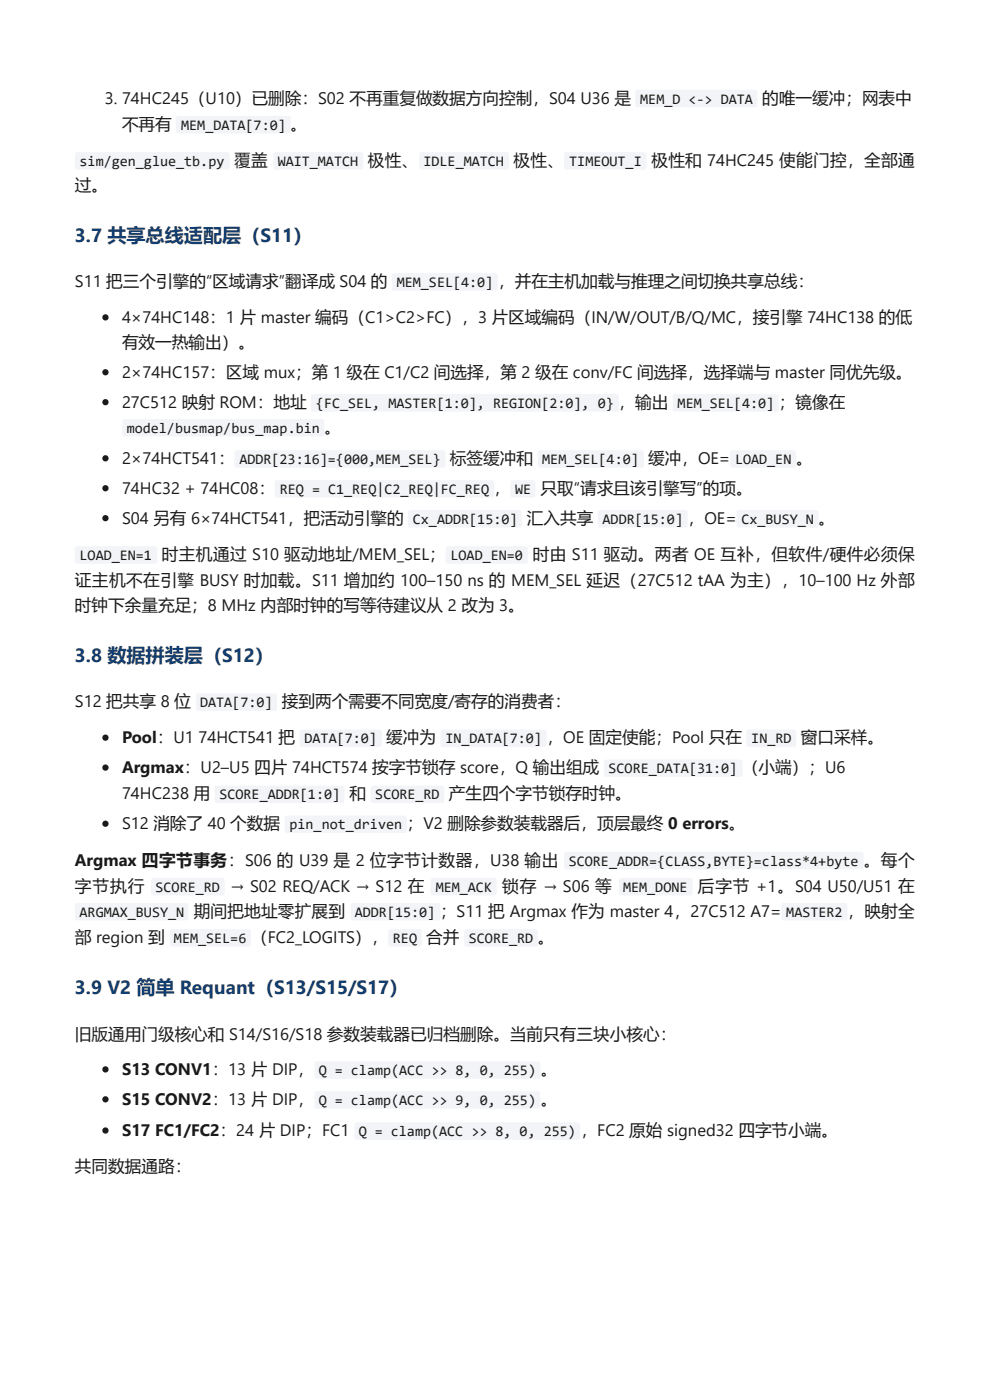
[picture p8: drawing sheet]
<svg xmlns="http://www.w3.org/2000/svg" width="210mm" height="297mm" viewBox="0 0 210 297" stroke-linecap="round" stroke-linejoin="round" font-family="sans-serif">
<defs><g id="words">
<g font-size="4.1" fill="#123f73">
<text x="15.9" y="51.3">3.7 共享总线适配层（S11）</text>
<text x="15.9" y="140.5">3.8 数据拼装层（S12）</text>
<text x="15.9" y="210.9">3.9 V2 简单 Requant（S13/S15/S17）</text>
</g>
<g font-size="3.5" fill="#1a1a1a">
<text x="22.2" y="22">3. 74HC245（U10）已删除：S02 不再重复做数据方向控制，S04 U36 是</text>
<text x="161.6" y="22">的唯一缓冲；网表中</text>
<text x="25.9" y="27.5">不再有</text>
<text x="61.6" y="27.5">。</text>
<text x="49.6" y="35.2">覆盖</text>
<text x="78" y="35.2">极性、</text>
<text x="108.9" y="35.2">极性、</text>
<text x="138.1" y="35.2">极性和 74HC245 使能门控，全部通</text>
<text x="15.9" y="40.5">过。</text>
<text x="15.9" y="60.9">S11 把三个引擎的“区域请求”翻译成 S04 的</text>
<text x="105.6" y="60.9">，并在主机加载与推理之间切换共享总线：</text>
<text x="25.9" y="68.5">4×74HC148：1 片 master 编码（C1&gt;C2&gt;FC），3 片区域编码（IN/W/OUT/B/Q/MC，接引擎 74HC138 的低</text>
<text x="25.9" y="73.8">有效一热输出）。</text>
<text x="25.9" y="80.2">2×74HC157：区域 mux；第 1 级在 C1/C2 间选择，第 2 级在 conv/FC 间选择，选择端与 master 同优先级。</text>
<text x="25.9" y="86.5">27C512 映射 ROM：地址</text>
<text x="131.1" y="86.5">，输出</text>
<text x="165.1" y="86.5">；镜像在</text>
<text x="68.8" y="91.8">。</text>
<text x="25.9" y="98.4">2×74HCT541：</text>
<text x="95.4" y="98.4">标签缓冲和</text>
<text x="137.4" y="98.4">缓冲，OE=</text>
<text x="168.8" y="98.4">。</text>
<text x="25.9" y="104.8">74HC32 + 74HC08：</text>
<text x="104.7" y="104.8">，</text>
<text x="114.6" y="104.8">只取“请求且该引擎写”的项。</text>
<text x="25.9" y="111.1">S04 另有 6×74HCT541，把活动引擎的</text>
<text x="111.7" y="111.1">汇入共享</text>
<text x="145.8" y="111.1">，OE=</text>
<text x="173.6" y="111.1">。</text>
<text x="34.3" y="118.8">时主机通过 S10 驱动地址/MEM_SEL；</text>
<text x="112.9" y="118.8">时由 S11 驱动。两者 OE 互补，但软件/硬件必须保</text>
<text x="15.9" y="124.4">证主机不在引擎 BUSY 时加载。S11 增加约 100–150 ns 的 MEM_SEL 延迟（27C512 tAA 为主），10–100 Hz 外部</text>
<text x="15.9" y="129.6">时钟下余量充足；8 MHz 内部时钟的写等待建议从 2 改为 3。</text>
<text x="15.9" y="150">S12 把共享 8 位</text>
<text x="59.7" y="150">接到两个需要不同宽度/寄存的消费者：</text>
<text x="25.9" y="157.7">Pool：U1</text>
<text x="42.1" y="157.7">74HCT541 把</text>
<text x="81.9" y="157.7">缓冲为</text>
<text x="115.9" y="157.7">，OE 固定使能；Pool 只在</text>
<text x="169.8" y="157.7">窗口采样。</text>
<text x="25.9" y="164">Argmax：U2–U5 四片 74HCT574 按字节锁存 score，Q 输出组成</text>
<text x="157.3" y="164">（小端）；U6</text>
<text x="25.9" y="169.6">74HC238 用</text>
<text x="74.1" y="169.6">和</text>
<text x="95.2" y="169.6">产生四个字节锁存时钟。</text>
<text x="25.9" y="175.9">S12 消除了 40 个数据</text>
<text x="86.3" y="175.9">；V2 删除参数装载器后，顶层最终 0 errors。</text>
<text x="15.9" y="183.6">Argmax 四字节事务：S06 的 U39 是 2 位字节计数器，U38 输出</text>
<text x="183.1" y="183.6">。每个</text>
<text x="15.9" y="189.2">字节执行</text>
<text x="48.8" y="189.2">→ S02 REQ/ACK → S12 在</text>
<text x="106.5" y="189.2">锁存 → S06 等</text>
<text x="147.9" y="189.2">后字节 +1。S04 U50/U51 在</text>
<text x="41.1" y="194.5">期间把地址零扩展到</text>
<text x="93.3" y="194.5">；S11 把 Argmax 作为 master 4，27C512 A7=</text>
<text x="179.7" y="194.5">，映射全</text>
<text x="15.9" y="200">部 region 到</text>
<text x="53.2" y="200">（FC2_LOGITS），</text>
<text x="90.4" y="200">合并</text>
<text x="114" y="200">。</text>
<text x="15.9" y="220.7">旧版通用门级核心和 S14/S16/S18 参数装载器已归档删除。当前只有三块小核心：</text>
<text x="25.9" y="228.1">S13 CONV1：13 片 DIP，</text>
<text x="114.6" y="228.1">。</text>
<text x="25.9" y="234.4">S15 CONV2：13 片 DIP，</text>
<text x="114.6" y="234.4">。</text>
<text x="25.9" y="241">S17 FC1/FC2：24 片 DIP；FC1</text>
<text x="123.1" y="241">，FC2 原始 signed32 四字节小端。</text>
<text x="15.9" y="248.7">共同数据通路：</text>
</g>
<g font-size="3.1" fill="#1a1a1a">
<text x="135.7" y="22">MEM_D &lt;-&gt; DATA</text>
<text x="38.4" y="27.5">MEM_DATA[7:0]</text>
<text x="16.9" y="35.2">sim/gen_glue_tb.py</text>
<text x="58.9" y="35.2">WAIT_MATCH</text>
<text x="89.8" y="35.2">IDLE_MATCH</text>
<text x="120.7" y="35.2">TIMEOUT_I</text>
<text x="84.1" y="60.9">MEM_SEL[4:0]</text>
<text x="67" y="86.5">{FC_SEL, MASTER[1:0], REGION[2:0], 0}</text>
<text x="143.7" y="86.5">MEM_SEL[4:0]</text>
<text x="26.9" y="91.8">model/busmap/bus_map.bin</text>
<text x="50.7" y="98.4">ADDR[23:16]={000,MEM_SEL}</text>
<text x="115" y="98.4">MEM_SEL[4:0]</text>
<text x="155.8" y="98.4">LOAD_EN</text>
<text x="59.3" y="104.8">REQ = C1_REQ|C2_REQ|FC_REQ</text>
<text x="109.2" y="104.8">WE</text>
<text x="87.5" y="111.1">Cx_ADDR[15:0]</text>
<text x="127.8" y="111.1">ADDR[15:0]</text>
<text x="157.2" y="111.1">Cx_BUSY_N</text>
<text x="16.9" y="118.8">LOAD_EN=1</text>
<text x="95.5" y="118.8">LOAD_EN=0</text>
<text x="42.4" y="150">DATA[7:0]</text>
<text x="64.6" y="157.7">DATA[7:0]</text>
<text x="94.4" y="157.7">IN_DATA[7:0]</text>
<text x="159.3" y="157.7">IN_RD</text>
<text x="129" y="164">SCORE_DATA[31:0]</text>
<text x="46.5" y="169.6">SCORE_ADDR[1:0]</text>
<text x="79.6" y="169.6">SCORE_RD</text>
<text x="61.4" y="175.9">pin_not_driven</text>
<text x="120.6" y="183.6">SCORE_ADDR={CLASS,BYTE}=class*4+byte</text>
<text x="33" y="189.2">SCORE_RD</text>
<text x="92.4" y="189.2">MEM_ACK</text>
<text x="132.1" y="189.2">MEM_DONE</text>
<text x="16.9" y="194.5">ARGMAX_BUSY_N</text>
<text x="75.2" y="194.5">ADDR[15:0]</text>
<text x="166.7" y="194.5">MASTER2</text>
<text x="36.9" y="200">MEM_SEL=6</text>
<text x="83.3" y="200">REQ</text>
<text x="99.4" y="200">SCORE_RD</text>
<text x="67.6" y="228.1">Q = clamp(ACC &gt;&gt; 8, 0, 255)</text>
<text x="67.6" y="234.4">Q = clamp(ACC &gt;&gt; 9, 0, 255)</text>
<text x="76" y="241">Q = clamp(ACC &gt;&gt; 8, 0, 255)</text>
</g>
</g></defs>
<g fill="#f2f4f7">
<path d="M134.8 19.2l.4-.2 25 .1 .4 .4v2.8l-.2 .3-.3 .2-25-.1-.3-.2-.1-.3v-2.6z"/>
<path d="M37.5 24.8l.3-.2h23.4l.4 .4v2.9l-.2 .3-.3 .1h-23.4l-.3-.2-.1-.3v-2.7z"/>
<path d="M16 32.4l.4-.1h31.8l.2 .1 .3 .3v2.8l-.2 .3-.3 .2h-31.8l-.3-.1-.2-.3v-2.8z"/>
<path d="M58.1 32.4l.4-.1h18.1l.4 .4v2.9l-.2 .3-.3 .1h-18.1l-.4-.3-.1-.2v-2.7z"/>
<path d="M89.1 32.4l.3-.1h18.1l.4 .4v2.9l-.2 .3-.3 .1h-18.1l-.3-.3-.1-.2v-2.7z"/>
<path d="M119.7 32.4l.4-.1h16.5l.4 .4v2.9l-.2 .3-.3 .1h-16.5l-.3-.3-.1-.2v-2.7z"/>
<path d="M83.2 58.1l.4-.2 21.5 .1 .5 .4v2.8l-.3 .4h-.3h-21.5l-.3-.2-.1-.3v-2.6z"/>
</g>
<g fill="#1a1a1a">
<circle cx="22.4" cy="67.3" r=".66"/>
<circle cx="22.4" cy="79" r=".66"/>
<circle cx="22.4" cy="85.3" r=".66"/>
</g>
<g fill="#f2f4f7">
<path d="M66 83.8l.4-.2h64.3l.3 .1 .2 .3v2.8l-.1 .4-.4 .1h-64.3l-.4-.1-.1-.3v-2.8z"/>
<path d="M142.8 83.8l.3-.2h21.6l.4 .4v2.9l-.2 .3-.3 .1h-21.6l-.3-.2-.1-.3v-2.7z"/>
<path d="M26.1 89.1l.4-.2h41.8l.3 .1 .2 .3v2.8l-.2 .3-.3 .2h-41.8l-.3-.1-.3-.3v-2.8z"/>
</g>
<circle cx="22.4" cy="97.2" r=".66" fill="#1a1a1a"/>
<g fill="#f2f4f7">
<path d="M49.9 95.7l.4-.2h43.6l.3 .1 .2 .3 .1 2.8-.2 .4-.4 .1h-43.6l-.3-.1-.2-.3-.1-2.8z"/>
<path d="M114.2 95.7l.4-.2h21.5l.4 .4v2.9l-.2 .3-.3 .1h-21.5l-.4-.2-.1-.3v-2.7z"/>
<path d="M154.9 95.7l.4-.2h13.1l.4 .4v2.9l-.2 .3-.3 .1h-13.1l-.3-.2-.1-.3v-2.7z"/>
</g>
<circle cx="22.4" cy="103.6" r=".66" fill="#1a1a1a"/>
<g fill="#f2f4f7">
<path d="M58.4 102l.3-.1h45.5l.3 .1 .3 .3v2.7l-.2 .4-.4 .2h-45.5l-.3-.1-.2-.4v-2.7z"/>
<path d="M108.4 102l.3-.1 4.6 .1 .2 .4-.1 2.9-.4 .3-4.6-.1-.2-.5v-2.6z"/>
</g>
<circle cx="22.4" cy="109.9" r=".66" fill="#1a1a1a"/>
<g fill="#f2f4f7">
<path d="M86.7 108.4l.3-.2h23.2l.4 .4v2.9l-.2 .3-.3 .1h-23.2l-.3-.2-.1-.3v-2.7z"/>
<path d="M126.9 108.4l.4-.2h18.1l.4 .4v2.9l-.2 .3-.3 .1h-18.1l-.4-.2-.1-.3v-2.7z"/>
<path d="M156.3 108.4l.3-.2h16.5l.5 .4v2.9l-.2 .3-.4 .1h-16.5l-.3-.2-.1-.3v-2.7z"/>
<path d="M16 116l.4-.1h16.5l.4 .4v2.9l-.2 .3-.3 .1h-16.5l-.3-.2-.1-.3v-2.7z"/>
<path d="M94.6 116l.4-.1h16.5l.4 .4v2.9l-.2 .3-.3 .1h-16.5l-.4-.2v-.3v-2.7z"/>
<path d="M41.7 147.3l.4-.2h16.2l.4 .4v2.9l-.2 .3-.3 .1h-16.2l-.3-.1-.2-.4v-2.7z"/>
</g>
<circle cx="22.4" cy="156.5" r=".66" fill="#1a1a1a"/>
<g fill="#f2f4f7">
<path d="M63.7 154.9l.3-.1h16.5l.5 .4v2.9l-.2 .2-.4 .2h-16.5l-.3-.3-.1-.2v-2.7z"/>
<path d="M93.6 154.9l.3-.1h21.6l.4 .4v2.9l-.2 .2-.3 .2h-21.6l-.2-.2-.2-.3v-2.7z"/>
<path d="M158.4 154.9l.3-.1h9.8l.3 .5v2.9l-.5 .3-9.8-.1-.3-.4v-2.7z"/>
</g>
<circle cx="22.4" cy="162.8" r=".66" fill="#1a1a1a"/>
<g fill="#f2f4f7">
<path d="M128.2 161.3l.4-.2h28.4l.4 .5v2.8l-.1 .3-.4 .1h-28.4l-.4-.2v-.3v-2.6z"/>
<path d="M45.7 166.8l.3-.1h26.6l.4 .4v2.9l-.2 .3-.3 .1h-26.6l-.3-.2-.1-.3v-2.7z"/>
<path d="M78.7 166.8l.4-.1h14.7l.4 .4v2.9l-.2 .3-.3 .1h-14.7l-.3-.2-.1-.3v-2.7z"/>
</g>
<circle cx="22.4" cy="174.8" r=".66" fill="#1a1a1a"/>
<g fill="#f2f4f7">
<path d="M60.5 173.2l.4-.2h24.9l.4 .5v2.8l-.2 .3-.3 .1h-25l-.3-.2-.1-.3v-2.6z"/>
<path d="M119.7 180.9l.4-.2h62.5l.3 .1 .2 .3v2.8l-.2 .4-.3 .1h-62.5l-.3-.1-.2-.3v-2.8z"/>
<path d="M32.2 186.4l.3-.1h14.7l.4 .4v2.8l-.1 .3-.4 .2h-14.7l-.2-.2-.2-.4v-2.6z"/>
<path d="M91.4 186.4l.4-.1h13.1l.4 .4v2.8l-.2 .3-.3 .2h-13.1l-.3-.2-.1-.4v-2.6z"/>
<path d="M131.4 186.4l.4-.1h14.6l.4 .4v2.8l-.1 .3-.4 .2h-14.6l-.3-.2-.2-.4v-2.6z"/>
<path d="M16 191.7l.4-.1h23.1l.4 .4v2.8l-.1 .3-.4 .2-23.1-.1-.3-.2-.1-.3v-2.6z"/>
<path d="M74.5 191.7l.4-.1h18.1l.4 .4v2.8l-.2 .3-.3 .2-18.1-.1-.4-.2-.1-.3v-2.6z"/>
<path d="M165.8 191.7l.4-.1h13l.4 .4v2.8l-.1 .3-.4 .2-13-.1-.4-.2-.1-.3v-2.6z"/>
<path d="M36.1 197.3l.4-.2h16.3l.4 .4v2.9l-.3 .3-.2 .1h-16.3l-.3-.2-.1-.3v-2.7z"/>
<path d="M82.4 197.3l.4-.2 6.3 .1 .3 .4v2.9l-.5 .3h-6.3l-.3-.5v-2.7z"/>
<path d="M98.6 197.3l.4-.2h14.6l.4 .4v2.9l-.2 .3-.3 .1h-14.7l-.3-.2-.1-.3v-2.7z"/>
</g>
<circle cx="22.4" cy="226.9" r=".66" fill="#1a1a1a"/>
<path d="M66.8 225.3l.4-.1h46.8h.3l.3 .4v2.7l-.2 .4-.4 .2h-46.8l-.3-.1-.2-.4v-2.7z" fill="#f2f4f7"/>
<circle cx="22.4" cy="233.2" r=".66" fill="#1a1a1a"/>
<path d="M66.8 231.7l.4-.2h46.8l.3 .1 .3 .3v2.8l-.2 .4-.4 .1h-46.8l-.4-.1-.1-.3v-2.8z" fill="#f2f4f7"/>
<circle cx="22.4" cy="239.8" r=".66" fill="#1a1a1a"/>
<path d="M75.3 238.3l.4-.2h46.8l.3 .1 .2 .3v2.8l-.1 .4-.4 .1h-46.8l-.3-.1-.2-.3-.1-2.8z" fill="#f2f4f7"/>
<use href="#words"/>
</svg>
